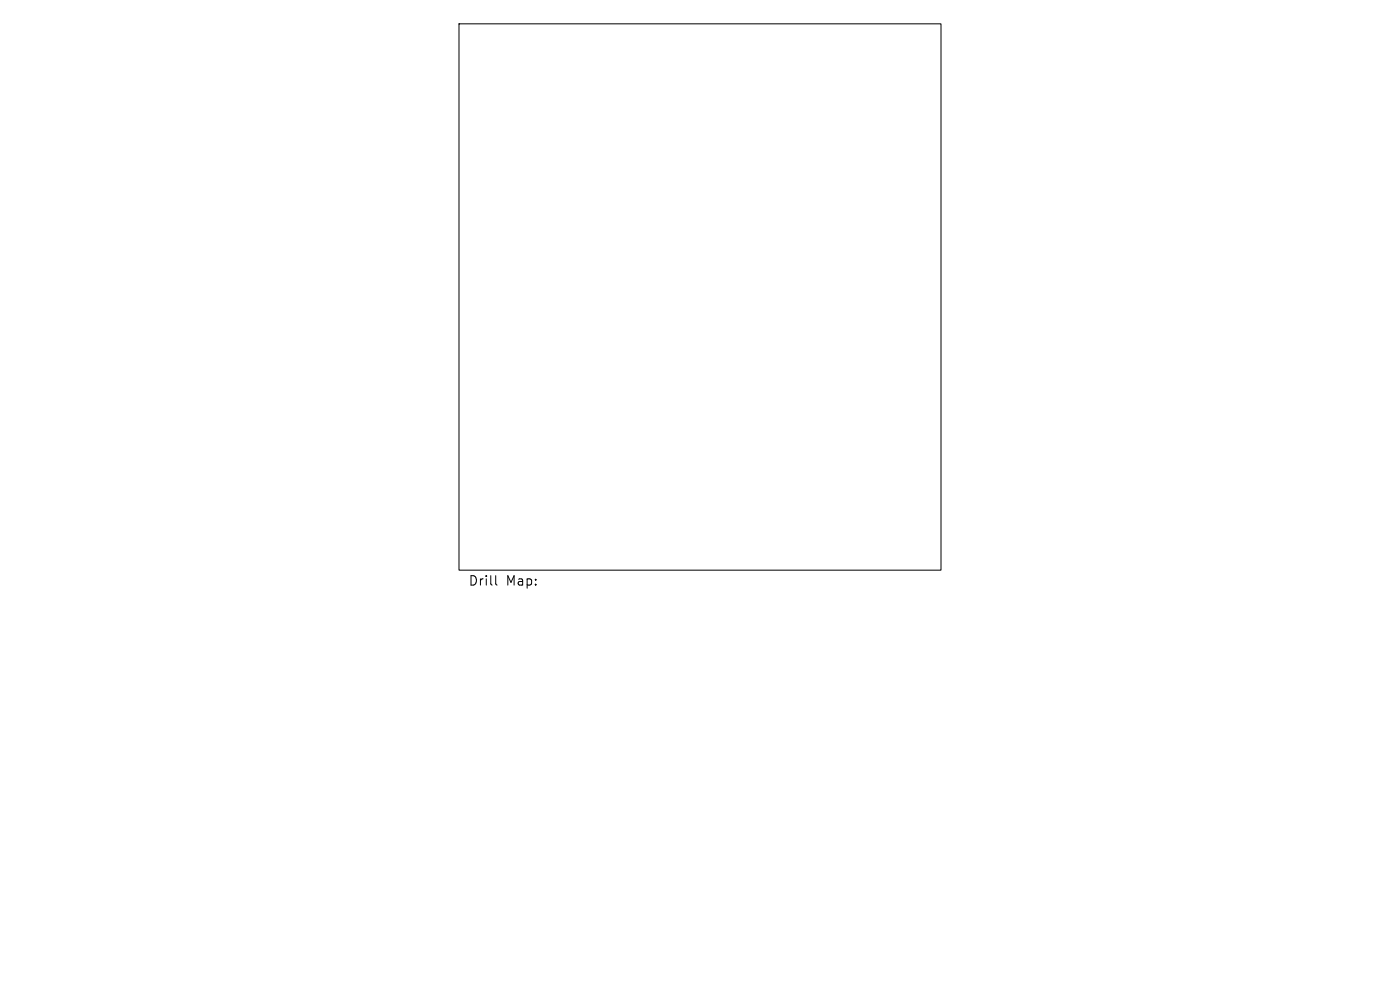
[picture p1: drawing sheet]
<svg xmlns="http://www.w3.org/2000/svg" width="297mm" height="210mm" viewBox="0 0 297 210" stroke-linecap="round" stroke-linejoin="round" font-family="sans-serif">
<defs><g id="words">
<g font-size="2.8">
<text x="99.3" y="124.5">Drill</text>
<text x="107.3" y="124.5">Map:</text>
</g>
</g></defs>
<path d="M97.4 5.1h102.2v115.8h-102.2zM105.2 122.1v1.7l.2 .3" fill="none" stroke="#000" stroke-width=".21"/>
<use href="#words"/>
</svg>
